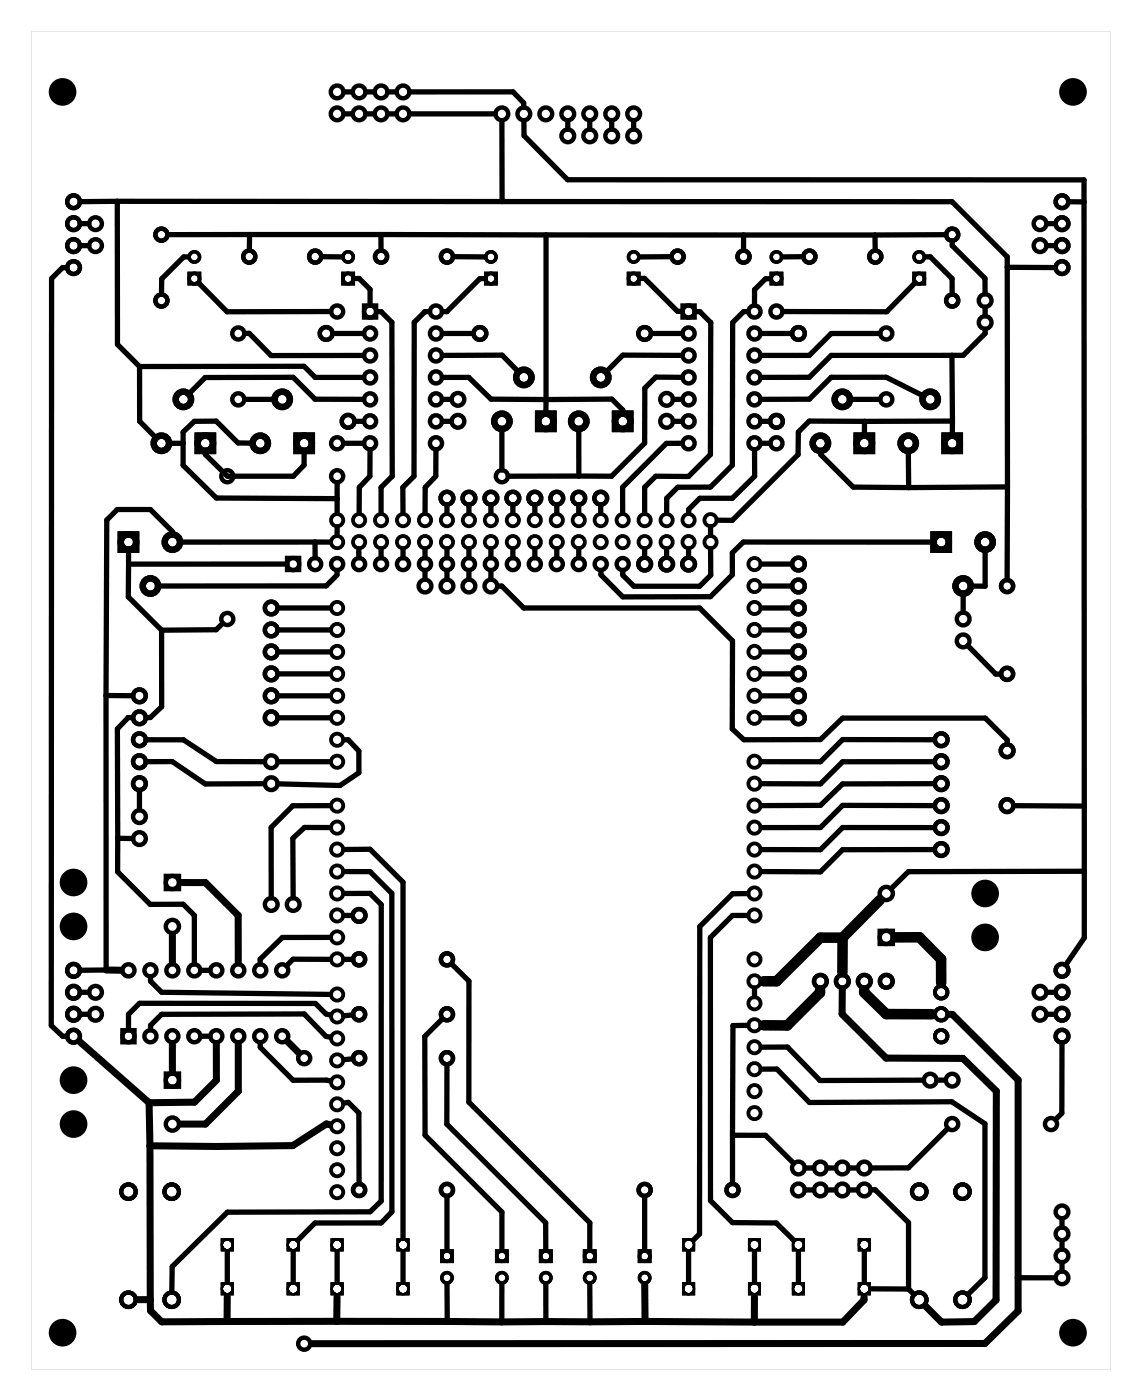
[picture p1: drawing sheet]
<svg xmlns="http://www.w3.org/2000/svg" width="132mm" height="162mm" viewBox="0 0 132 162" stroke-linecap="round" stroke-linejoin="round" font-family="sans-serif">
<g fill="#000">
<path d="M3.6 3.6h124.8v154.8h-124.8zM3.6 3.6v154.8h124.8v-154.8z"/>
<path d="M25.5 148.3v1.5h1.5v-1.5zM25.8 149.1a.5 .5 0 0 1 1 0 .5 .5 0 0 1-1 0z"/>
<path d="M25.5 143.2v1.5h1.5v-1.5zM25.8 144a.5 .5 0 0 1 1 0 .5 .5 0 0 1-1 0z"/>
<path d="M25.5 148.3v1.5h1.5v-1.5zM25.8 149.1a.5 .5 0 0 1 1 0 .5 .5 0 0 1-1 0z"/>
<path d="M25.5 143.2v1.5h1.5v-1.5zM25.8 144a.5 .5 0 0 1 1 0 .5 .5 0 0 1-1 0z"/>
<path d="M25.5 148.3v1.5h1.5v-1.5zM25.8 149.1a.5 .5 0 0 1 1 0 .5 .5 0 0 1-1 0z"/>
<path d="M25.5 143.2v1.5h1.5v-1.5zM25.8 144a.5 .5 0 0 1 1 0 .5 .5 0 0 1-1 0z"/>
<path d="M33.2 148.3v1.5h1.5v-1.5zM33.4 149.1a.5 .5 0 0 1 1 0 .5 .5 0 0 1-1 0z"/>
<path d="M33.2 143.2v1.5h1.5v-1.5zM33.4 144a.5 .5 0 0 1 1 0 .5 .5 0 0 1-1 0z"/>
<path d="M33.2 148.3v1.5h1.5v-1.5zM33.4 149.1a.5 .5 0 0 1 1 0 .5 .5 0 0 1-1 0z"/>
<path d="M33.2 143.2v1.5h1.5v-1.5zM33.4 144a.5 .5 0 0 1 1 0 .5 .5 0 0 1-1 0z"/>
<path d="M33.2 148.3v1.5h1.5v-1.5zM33.4 149.1a.5 .5 0 0 1 1 0 .5 .5 0 0 1-1 0z"/>
<path d="M33.2 143.2v1.5h1.5v-1.5zM33.4 144a.5 .5 0 0 1 1 0 .5 .5 0 0 1-1 0z"/>
<path d="M38.2 148.3v1.5h1.5v-1.5zM38.5 149.1a.5 .5 0 0 1 1 0 .5 .5 0 0 1-1 0z"/>
<path d="M38.2 143.2v1.5h1.5v-1.5zM38.5 144a.5 .5 0 0 1 1 0 .5 .5 0 0 1-1 0z"/>
<path d="M38.2 148.3v1.5h1.5v-1.5zM38.5 149.1a.5 .5 0 0 1 1 0 .5 .5 0 0 1-1 0z"/>
<path d="M38.2 143.2v1.5h1.5v-1.5zM38.5 144a.5 .5 0 0 1 1 0 .5 .5 0 0 1-1 0z"/>
<path d="M38.2 148.3v1.5h1.5v-1.5zM38.5 149.1a.5 .5 0 0 1 1 0 .5 .5 0 0 1-1 0z"/>
<path d="M38.2 143.2v1.5h1.5v-1.5zM38.5 144a.5 .5 0 0 1 1 0 .5 .5 0 0 1-1 0z"/>
<path d="M45.9 148.3v1.5h1.5v-1.5zM46.1 149.1a.5 .5 0 0 1 1 0 .5 .5 0 0 1-1 0z"/>
<path d="M45.9 143.2v1.5h1.5v-1.5zM46.1 144a.5 .5 0 0 1 1 0 .5 .5 0 0 1-1 0z"/>
<path d="M45.9 148.3v1.5h1.5v-1.5zM46.1 149.1a.5 .5 0 0 1 1 0 .5 .5 0 0 1-1 0z"/>
<path d="M45.9 143.2v1.5h1.5v-1.5zM46.1 144a.5 .5 0 0 1 1 0 .5 .5 0 0 1-1 0z"/>
<path d="M45.9 148.3v1.5h1.5v-1.5zM46.1 149.1a.5 .5 0 0 1 1 0 .5 .5 0 0 1-1 0z"/>
<path d="M45.9 143.2v1.5h1.5v-1.5zM46.1 144a.5 .5 0 0 1 1 0 .5 .5 0 0 1-1 0z"/>
<path d="M78.9 143.2v1.5h1.5v-1.5zM79.1 144a.5 .5 0 0 1 1 0 .5 .5 0 0 1-1 0z"/>
<path d="M78.9 148.3v1.5h1.5v-1.5zM79.1 149.1a.5 .5 0 0 1 1 0 .5 .5 0 0 1-1 0z"/>
<path d="M78.9 143.2v1.5h1.5v-1.5zM79.1 144a.5 .5 0 0 1 1 0 .5 .5 0 0 1-1 0z"/>
<path d="M78.9 148.3v1.5h1.5v-1.5zM79.1 149.1a.5 .5 0 0 1 1 0 .5 .5 0 0 1-1 0z"/>
<path d="M78.9 143.2v1.5h1.5v-1.5zM79.1 144a.5 .5 0 0 1 1 0 .5 .5 0 0 1-1 0z"/>
<path d="M78.9 148.3v1.5h1.5v-1.5zM79.1 149.1a.5 .5 0 0 1 1 0 .5 .5 0 0 1-1 0z"/>
<path d="M86.5 143.2v1.5h1.5v-1.5zM86.7 144a.5 .5 0 0 1 1 0 .5 .5 0 0 1-1 0z"/>
<path d="M86.5 148.3v1.5h1.5v-1.5zM86.7 149.1a.5 .5 0 0 1 1 0 .5 .5 0 0 1-1 0z"/>
<path d="M86.5 143.2v1.5h1.5v-1.5zM86.7 144a.5 .5 0 0 1 1 0 .5 .5 0 0 1-1 0z"/>
<path d="M86.5 148.3v1.5h1.5v-1.5zM86.7 149.1a.5 .5 0 0 1 1 0 .5 .5 0 0 1-1 0z"/>
<path d="M86.5 143.2v1.5h1.5v-1.5zM86.7 144a.5 .5 0 0 1 1 0 .5 .5 0 0 1-1 0z"/>
<path d="M86.5 148.3v1.5h1.5v-1.5zM86.7 149.1a.5 .5 0 0 1 1 0 .5 .5 0 0 1-1 0z"/>
<path d="M91.6 148.3v1.5h1.5v-1.5zM91.8 149.1a.5 .5 0 0 1 1 0 .5 .5 0 0 1-1 0z"/>
<path d="M91.6 143.2v1.5h1.5v-1.5zM91.8 144a.5 .5 0 0 1 1 0 .5 .5 0 0 1-1 0z"/>
<path d="M91.6 148.3v1.5h1.5v-1.5zM91.8 149.1a.5 .5 0 0 1 1 0 .5 .5 0 0 1-1 0z"/>
<path d="M91.6 143.2v1.5h1.5v-1.5zM91.8 144a.5 .5 0 0 1 1 0 .5 .5 0 0 1-1 0z"/>
<path d="M91.6 148.3v1.5h1.5v-1.5zM91.8 149.1a.5 .5 0 0 1 1 0 .5 .5 0 0 1-1 0z"/>
<path d="M91.6 143.2v1.5h1.5v-1.5zM91.8 144a.5 .5 0 0 1 1 0 .5 .5 0 0 1-1 0z"/>
<path d="M99.2 148.3v1.5h1.5v-1.5zM99.4 149.1a.5 .5 0 0 1 1 0 .5 .5 0 0 1-1 0z"/>
<path d="M99.2 143.2v1.5h1.5v-1.5zM99.4 144a.5 .5 0 0 1 1 0 .5 .5 0 0 1-1 0z"/>
<path d="M99.2 148.3v1.5h1.5v-1.5zM99.4 149.1a.5 .5 0 0 1 1 0 .5 .5 0 0 1-1 0z"/>
<path d="M99.2 143.2v1.5h1.5v-1.5zM99.4 144a.5 .5 0 0 1 1 0 .5 .5 0 0 1-1 0z"/>
<path d="M99.2 148.3v1.5h1.5v-1.5zM99.4 149.1a.5 .5 0 0 1 1 0 .5 .5 0 0 1-1 0z"/>
<path d="M99.2 143.2v1.5h1.5v-1.5zM99.4 144a.5 .5 0 0 1 1 0 .5 .5 0 0 1-1 0z"/>
</g>
<g fill="none" stroke="#000" stroke-width=".51">
<path d="M42.1 35.3h1.4v1.4h-1.4zM78.9 35.3h1.4v1.4h-1.4zM33.2 64.5h1.4v1.4h-1.4zM14.2 119.2h1.4v1.3h-1.4zM19.2 101.3h1.5v1.5h-1.5zM101.7 107.7h1.5v1.5h-1.5zM19.2 124.2h1.5v1.5h-1.5z"/>
<circle cx="39" cy="10.6" r=".74"/>
<circle cx="39" cy="13.2" r=".74"/>
<circle cx="41.5" cy="10.6" r=".74"/>
<circle cx="41.5" cy="13.2" r=".74"/>
<circle cx="44.1" cy="10.6" r=".74"/>
<circle cx="44.1" cy="13.2" r=".74"/>
<circle cx="46.6" cy="10.6" r=".74"/>
<circle cx="46.6" cy="13.2" r=".74"/>
<circle cx="58" cy="13.2" r=".74"/>
<circle cx="60.6" cy="13.2" r=".74"/>
<circle cx="63.1" cy="13.2" r=".74"/>
<circle cx="65.7" cy="15.7" r=".74"/>
<circle cx="65.7" cy="13.2" r=".74"/>
<circle cx="68.2" cy="15.7" r=".74"/>
<circle cx="68.2" cy="13.2" r=".74"/>
<circle cx="70.7" cy="15.7" r=".74"/>
<circle cx="70.7" cy="13.2" r=".74"/>
<circle cx="73.3" cy="15.7" r=".74"/>
<circle cx="73.3" cy="13.2" r=".74"/>
<circle cx="8.5" cy="31" r=".74"/>
<circle cx="8.5" cy="28.4" r=".74"/>
<circle cx="8.5" cy="23.3" r=".74"/>
<circle cx="8.5" cy="25.9" r=".74"/>
<circle cx="11" cy="28.4" r=".74"/>
<circle cx="11" cy="25.9" r=".74"/>
<circle cx="18.7" cy="34.8" r=".7"/>
<circle cx="18.7" cy="27.1" r=".7"/>
<circle cx="27.6" cy="38.6" r=".7"/>
<circle cx="28.8" cy="29.7" r=".7"/>
<circle cx="36.4" cy="29.7" r=".7"/>
<circle cx="37.7" cy="38.6" r=".74"/>
<circle cx="39" cy="36" r=".7"/>
<circle cx="42.8" cy="38.6" r=".7"/>
<circle cx="42.8" cy="36" r=".7"/>
<circle cx="44.1" cy="29.7" r=".7"/>
<circle cx="50.4" cy="38.6" r=".7"/>
<circle cx="50.4" cy="36" r=".7"/>
<circle cx="51.7" cy="29.7" r=".7"/>
<circle cx="55.5" cy="38.6" r=".74"/>
<circle cx="74.5" cy="38.6" r=".74"/>
<circle cx="78.4" cy="29.7" r=".7"/>
<circle cx="79.6" cy="38.6" r=".7"/>
<circle cx="79.6" cy="36" r=".7"/>
<circle cx="86" cy="29.7" r=".7"/>
<circle cx="87.2" cy="38.6" r=".7"/>
<circle cx="87.2" cy="36" r=".7"/>
<circle cx="89.8" cy="36" r=".7"/>
<circle cx="92.3" cy="38.6" r=".74"/>
<circle cx="93.6" cy="29.7" r=".7"/>
<circle cx="101.2" cy="29.7" r=".7"/>
<circle cx="102.5" cy="38.6" r=".7"/>
<circle cx="110.1" cy="34.8" r=".7"/>
<circle cx="110.1" cy="27.1" r=".7"/>
<circle cx="113.9" cy="37.3" r=".74"/>
<circle cx="113.9" cy="34.8" r=".74"/>
<circle cx="120.3" cy="28.4" r=".74"/>
<circle cx="120.3" cy="25.9" r=".74"/>
<circle cx="122.8" cy="28.4" r=".74"/>
<circle cx="122.8" cy="31" r=".74"/>
<circle cx="122.8" cy="25.9" r=".74"/>
<circle cx="122.8" cy="23.3" r=".74"/>
<circle cx="26.3" cy="55.1" r=".7"/>
<circle cx="27.6" cy="46.2" r=".7"/>
<circle cx="39" cy="51.3" r=".7"/>
<circle cx="39" cy="55.1" r=".7"/>
<circle cx="40.3" cy="48.7" r=".74"/>
<circle cx="42.8" cy="51.3" r=".7"/>
<circle cx="42.8" cy="43.7" r=".7"/>
<circle cx="42.8" cy="41.1" r=".7"/>
<circle cx="42.8" cy="46.2" r=".7"/>
<circle cx="42.8" cy="48.7" r=".7"/>
<circle cx="50.4" cy="51.3" r=".7"/>
<circle cx="50.4" cy="41.1" r=".7"/>
<circle cx="50.4" cy="46.2" r=".7"/>
<circle cx="50.4" cy="43.7" r=".7"/>
<circle cx="50.4" cy="48.7" r=".7"/>
<circle cx="51.7" cy="57.6" r=".74"/>
<circle cx="53" cy="48.7" r=".74"/>
<circle cx="53" cy="46.2" r=".74"/>
<circle cx="54.2" cy="57.6" r=".74"/>
<circle cx="56.8" cy="57.6" r=".74"/>
<circle cx="58" cy="55.1" r=".7"/>
<circle cx="59.3" cy="57.6" r=".74"/>
<circle cx="61.8" cy="57.6" r=".74"/>
<circle cx="64.4" cy="57.6" r=".74"/>
<circle cx="66.9" cy="57.6" r=".74"/>
<circle cx="69.5" cy="57.6" r=".74"/>
<circle cx="77.1" cy="48.7" r=".74"/>
<circle cx="77.1" cy="46.2" r=".74"/>
<circle cx="79.6" cy="51.3" r=".7"/>
<circle cx="79.6" cy="43.7" r=".7"/>
<circle cx="79.6" cy="41.1" r=".7"/>
<circle cx="79.6" cy="46.2" r=".7"/>
<circle cx="79.6" cy="48.7" r=".7"/>
<circle cx="87.2" cy="48.7" r=".7"/>
<circle cx="87.2" cy="43.7" r=".7"/>
<circle cx="87.2" cy="46.2" r=".7"/>
<circle cx="87.2" cy="51.3" r=".7"/>
<circle cx="87.2" cy="41.1" r=".7"/>
<circle cx="89.8" cy="51.3" r=".7"/>
<circle cx="89.8" cy="48.7" r=".74"/>
<circle cx="102.5" cy="46.2" r=".7"/>
<circle cx="26.3" cy="71.6" r=".7"/>
<circle cx="31.4" cy="75.4" r=".74"/>
<circle cx="31.4" cy="77.9" r=".74"/>
<circle cx="31.4" cy="70.3" r=".74"/>
<circle cx="31.4" cy="72.9" r=".74"/>
<circle cx="33.9" cy="65.2" r=".7"/>
<circle cx="36.4" cy="65.2" r=".7"/>
<circle cx="39" cy="65.2" r=".7"/>
<circle cx="41.5" cy="65.2" r=".7"/>
<circle cx="44.1" cy="65.2" r=".7"/>
<circle cx="46.6" cy="65.2" r=".7"/>
<circle cx="49.1" cy="65.2" r=".7"/>
<circle cx="49.1" cy="67.8" r=".74"/>
<circle cx="51.7" cy="65.2" r=".7"/>
<circle cx="51.7" cy="67.8" r=".74"/>
<circle cx="54.2" cy="65.2" r=".7"/>
<circle cx="54.2" cy="67.8" r=".74"/>
<circle cx="56.8" cy="65.2" r=".7"/>
<circle cx="56.8" cy="67.8" r=".74"/>
<circle cx="59.3" cy="65.2" r=".7"/>
<circle cx="61.8" cy="65.2" r=".7"/>
<circle cx="64.4" cy="65.2" r=".7"/>
<circle cx="66.9" cy="65.2" r=".7"/>
<circle cx="69.5" cy="65.2" r=".7"/>
<circle cx="72" cy="65.2" r=".7"/>
<circle cx="74.5" cy="65.2" r=".74"/>
<circle cx="77.1" cy="65.2" r=".74"/>
<circle cx="79.6" cy="65.2" r=".74"/>
<circle cx="92.3" cy="75.4" r=".74"/>
<circle cx="92.3" cy="77.9" r=".74"/>
<circle cx="92.3" cy="70.3" r=".74"/>
<circle cx="92.3" cy="72.9" r=".74"/>
<circle cx="92.3" cy="65.2" r=".74"/>
<circle cx="92.3" cy="67.8" r=".74"/>
<circle cx="111.4" cy="74.1" r=".74"/>
<circle cx="111.4" cy="71.6" r=".74"/>
<circle cx="116.5" cy="77.9" r=".7"/>
<circle cx="116.5" cy="67.8" r=".7"/>
<circle cx="16.1" cy="97" r=".74"/>
<circle cx="16.1" cy="94.5" r=".74"/>
<circle cx="16.1" cy="90.6" r=".74"/>
<circle cx="16.1" cy="85.6" r=".74"/>
<circle cx="16.1" cy="88.1" r=".74"/>
<circle cx="16.1" cy="80.5" r=".74"/>
<circle cx="16.1" cy="83" r=".74"/>
<circle cx="31.4" cy="90.6" r=".74"/>
<circle cx="31.4" cy="88.1" r=".74"/>
<circle cx="31.4" cy="80.5" r=".74"/>
<circle cx="31.4" cy="83" r=".74"/>
<circle cx="92.3" cy="80.5" r=".74"/>
<circle cx="92.3" cy="83" r=".74"/>
<circle cx="108.8" cy="95.7" r=".74"/>
<circle cx="108.8" cy="98.3" r=".74"/>
<circle cx="108.8" cy="90.6" r=".74"/>
<circle cx="108.8" cy="93.2" r=".74"/>
<circle cx="108.8" cy="85.6" r=".74"/>
<circle cx="108.8" cy="88.1" r=".74"/>
<circle cx="116.5" cy="93.2" r=".74"/>
<circle cx="116.5" cy="86.8" r=".74"/>
<circle cx="8.5" cy="119.9" r=".74"/>
<circle cx="8.5" cy="117.3" r=".74"/>
<circle cx="8.5" cy="112.2" r=".74"/>
<circle cx="8.5" cy="114.8" r=".74"/>
<circle cx="11" cy="117.3" r=".74"/>
<circle cx="11" cy="114.8" r=".74"/>
<circle cx="14.9" cy="112.2" r=".7"/>
<circle cx="14.9" cy="119.9" r=".7"/>
<circle cx="17.4" cy="112.2" r=".7"/>
<circle cx="17.4" cy="119.9" r=".7"/>
<circle cx="19.9" cy="107.2" r=".76"/>
<circle cx="19.9" cy="102.1" r=".76"/>
<circle cx="19.9" cy="112.2" r=".7"/>
<circle cx="19.9" cy="119.9" r=".7"/>
<circle cx="22.5" cy="112.2" r=".7"/>
<circle cx="22.5" cy="119.9" r=".7"/>
<circle cx="25" cy="112.2" r=".7"/>
<circle cx="25" cy="119.9" r=".7"/>
<circle cx="27.6" cy="112.2" r=".7"/>
<circle cx="27.6" cy="119.9" r=".7"/>
<circle cx="30.1" cy="112.2" r=".7"/>
<circle cx="30.1" cy="119.9" r=".7"/>
<circle cx="31.4" cy="104.6" r=".74"/>
<circle cx="32.6" cy="112.2" r=".7"/>
<circle cx="32.6" cy="119.9" r=".7"/>
<circle cx="33.9" cy="104.6" r=".74"/>
<circle cx="41.5" cy="111" r=".7"/>
<circle cx="41.5" cy="117.3" r=".7"/>
<circle cx="41.5" cy="105.9" r=".74"/>
<circle cx="51.7" cy="111" r=".7"/>
<circle cx="51.7" cy="117.3" r=".7"/>
<circle cx="94.9" cy="113.5" r=".74"/>
<circle cx="97.4" cy="113.5" r=".74"/>
<circle cx="99.9" cy="113.5" r=".74"/>
<circle cx="102.5" cy="113.5" r=".74"/>
<circle cx="102.5" cy="108.4" r=".76"/>
<circle cx="102.5" cy="103.3" r=".76"/>
<circle cx="120.3" cy="117.3" r=".74"/>
<circle cx="120.3" cy="114.8" r=".74"/>
<circle cx="122.8" cy="117.3" r=".74"/>
<circle cx="122.8" cy="119.9" r=".74"/>
<circle cx="122.8" cy="112.2" r=".74"/>
<circle cx="122.8" cy="114.8" r=".74"/>
<circle cx="19.9" cy="130" r=".76"/>
<circle cx="19.9" cy="124.9" r=".76"/>
<circle cx="35.2" cy="122.4" r=".7"/>
<circle cx="41.5" cy="137.6" r=".7"/>
<circle cx="41.5" cy="122.4" r=".7"/>
<circle cx="51.7" cy="122.4" r=".7"/>
<circle cx="51.7" cy="137.6" r=".7"/>
<circle cx="74.5" cy="137.6" r=".7"/>
<circle cx="84.7" cy="137.6" r=".7"/>
<circle cx="92.3" cy="135.1" r=".74"/>
<circle cx="92.3" cy="137.6" r=".74"/>
<circle cx="94.9" cy="137.6" r=".74"/>
<circle cx="94.9" cy="135.1" r=".74"/>
<circle cx="97.4" cy="137.6" r=".74"/>
<circle cx="97.4" cy="135.1" r=".74"/>
<circle cx="99.9" cy="135.1" r=".74"/>
<circle cx="99.9" cy="137.6" r=".74"/>
<circle cx="107.6" cy="124.9" r=".74"/>
<circle cx="110.1" cy="130" r=".7"/>
<circle cx="110.1" cy="124.9" r=".74"/>
<circle cx="121.5" cy="130" r=".7"/>
<circle cx="35.2" cy="155.4" r=".7"/>
<circle cx="122.8" cy="142.7" r=".74"/>
<circle cx="122.8" cy="140.2" r=".74"/>
<circle cx="122.8" cy="147.8" r=".74"/>
<circle cx="122.8" cy="145.3" r=".74"/>
</g>
<g fill="#000">
<circle cx="7.2" cy="10.6" r="1.6"/>
<circle cx="124.1" cy="10.6" r="1.6"/>
<circle cx="8.5" cy="102.1" r="1.6"/>
<circle cx="8.5" cy="107.2" r="1.6"/>
<circle cx="113.9" cy="108.4" r="1.6"/>
<circle cx="113.9" cy="103.3" r="1.6"/>
<circle cx="8.5" cy="124.9" r="1.6"/>
<circle cx="8.5" cy="130" r="1.6"/>
<circle cx="7.2" cy="154.1" r="1.6"/>
<circle cx="124.1" cy="154.1" r="1.6"/>
</g>
<g fill="none" stroke="#000" stroke-width=".74" stroke-linecap="butt">
<path d="M22.9 50.4h1.7v1.8h-1.7zM34.3 50.4h1.8v1.8h-1.8zM62.2 47.8h1.8v1.8h-1.8zM71.1 47.8h1.8v1.8h-1.8zM99.1 50.4h1.7v1.8h-1.7zM109.2 50.4h1.8v1.8h-1.8zM14 61.8h1.7v1.8h-1.7zM107.9 61.8h1.8v1.8h-1.8z"/>
<circle cx="18.7" cy="51.3" r=".89"/>
<circle cx="21.2" cy="46.2" r=".89"/>
<circle cx="23.7" cy="51.3" r=".89"/>
<circle cx="30.1" cy="51.3" r=".89"/>
<circle cx="32.6" cy="46.2" r=".89"/>
<circle cx="35.2" cy="51.3" r=".89"/>
<circle cx="58" cy="48.7" r=".89"/>
<circle cx="60.6" cy="43.7" r=".89"/>
<circle cx="63.1" cy="48.7" r=".89"/>
<circle cx="66.9" cy="48.7" r=".89"/>
<circle cx="69.5" cy="43.7" r=".89"/>
<circle cx="72" cy="48.7" r=".89"/>
<circle cx="94.9" cy="51.3" r=".89"/>
<circle cx="97.4" cy="46.2" r=".89"/>
<circle cx="99.9" cy="51.3" r=".89"/>
<circle cx="105" cy="51.3" r=".89"/>
<circle cx="107.6" cy="46.2" r=".89"/>
<circle cx="110.1" cy="51.3" r=".89"/>
<circle cx="14.9" cy="62.7" r=".89"/>
<circle cx="17.4" cy="67.8" r=".89"/>
<circle cx="19.9" cy="62.7" r=".89"/>
<circle cx="108.8" cy="62.7" r=".89"/>
<circle cx="111.4" cy="67.8" r=".89"/>
<circle cx="113.9" cy="62.7" r=".89"/>
</g>
<g fill="none" stroke="#000" stroke-width=".4">
<path d="M21.9 31.6h1.2v1.2h-1.2zM39.7 31.6h1.2v1.2h-1.2zM56.2 31.6h1.2v1.2h-1.2zM72.7 31.6h1.2v1.2h-1.2zM89.2 31.6h1.2v1.2h-1.2zM105.7 31.6h1.2v1.2h-1.2zM51.1 144.7h1.2v1.2h-1.2zM57.4 144.7h1.2v1.2h-1.2zM62.5 144.7h1.2v1.2h-1.2zM67.6 144.7h1.2v1.2h-1.2zM73.9 144.7h1.2v1.2h-1.2z"/>
<circle cx="22.5" cy="29.7" r=".6"/>
<circle cx="22.5" cy="32.2" r=".6"/>
<circle cx="40.3" cy="29.7" r=".6"/>
<circle cx="40.3" cy="32.2" r=".6"/>
<circle cx="56.8" cy="29.7" r=".6"/>
<circle cx="56.8" cy="32.2" r=".6"/>
<circle cx="73.3" cy="29.7" r=".6"/>
<circle cx="73.3" cy="32.2" r=".6"/>
<circle cx="89.8" cy="29.7" r=".6"/>
<circle cx="89.8" cy="32.2" r=".6"/>
<circle cx="106.3" cy="29.7" r=".6"/>
<circle cx="106.3" cy="32.2" r=".6"/>
<circle cx="51.7" cy="145.3" r=".6"/>
<circle cx="51.7" cy="147.8" r=".6"/>
<circle cx="58" cy="145.3" r=".6"/>
<circle cx="58" cy="147.8" r=".6"/>
<circle cx="63.1" cy="145.3" r=".6"/>
<circle cx="63.1" cy="147.8" r=".6"/>
<circle cx="68.2" cy="145.3" r=".6"/>
<circle cx="68.2" cy="147.8" r=".6"/>
<circle cx="74.5" cy="145.3" r=".6"/>
<circle cx="74.5" cy="147.8" r=".6"/>
</g>
<g fill="none" stroke="#000" stroke-width=".44">
<circle cx="39" cy="62.7" r=".71"/>
<circle cx="39" cy="60.2" r=".71"/>
<circle cx="39" cy="77.9" r=".71"/>
<circle cx="39" cy="72.9" r=".71"/>
<circle cx="39" cy="70.3" r=".71"/>
<circle cx="39" cy="75.4" r=".71"/>
<circle cx="41.5" cy="60.2" r=".71"/>
<circle cx="41.5" cy="62.7" r=".71"/>
<circle cx="44.1" cy="62.7" r=".71"/>
<circle cx="44.1" cy="60.2" r=".71"/>
<circle cx="46.6" cy="62.7" r=".71"/>
<circle cx="46.6" cy="60.2" r=".71"/>
<circle cx="49.1" cy="60.2" r=".71"/>
<circle cx="49.1" cy="62.7" r=".71"/>
<circle cx="51.7" cy="62.7" r=".71"/>
<circle cx="51.7" cy="60.2" r=".71"/>
<circle cx="54.2" cy="62.7" r=".71"/>
<circle cx="54.2" cy="60.2" r=".71"/>
<circle cx="56.8" cy="62.7" r=".71"/>
<circle cx="56.8" cy="60.2" r=".71"/>
<circle cx="59.3" cy="60.2" r=".71"/>
<circle cx="59.3" cy="62.7" r=".71"/>
<circle cx="61.8" cy="62.7" r=".71"/>
<circle cx="61.8" cy="60.2" r=".71"/>
<circle cx="64.4" cy="62.7" r=".71"/>
<circle cx="64.4" cy="60.2" r=".71"/>
<circle cx="66.9" cy="60.2" r=".71"/>
<circle cx="66.9" cy="62.7" r=".71"/>
<circle cx="69.5" cy="60.2" r=".71"/>
<circle cx="69.5" cy="62.7" r=".71"/>
<circle cx="72" cy="62.7" r=".71"/>
<circle cx="72" cy="60.2" r=".71"/>
<circle cx="74.5" cy="62.7" r=".71"/>
<circle cx="74.5" cy="60.2" r=".71"/>
<circle cx="77.1" cy="60.2" r=".71"/>
<circle cx="77.1" cy="62.7" r=".71"/>
<circle cx="79.6" cy="62.7" r=".71"/>
<circle cx="79.6" cy="60.2" r=".71"/>
<circle cx="82.2" cy="62.7" r=".71"/>
<circle cx="82.2" cy="60.2" r=".71"/>
<circle cx="87.2" cy="67.8" r=".71"/>
<circle cx="87.2" cy="65.2" r=".71"/>
<circle cx="87.2" cy="72.9" r=".71"/>
<circle cx="87.2" cy="75.4" r=".71"/>
<circle cx="87.2" cy="77.9" r=".71"/>
<circle cx="87.2" cy="70.3" r=".71"/>
<circle cx="39" cy="98.3" r=".71"/>
<circle cx="39" cy="85.6" r=".71"/>
<circle cx="39" cy="83" r=".71"/>
<circle cx="39" cy="80.5" r=".71"/>
<circle cx="39" cy="88.1" r=".71"/>
<circle cx="39" cy="95.7" r=".71"/>
<circle cx="39" cy="93.2" r=".71"/>
<circle cx="87.2" cy="98.3" r=".71"/>
<circle cx="87.2" cy="93.2" r=".71"/>
<circle cx="87.2" cy="88.1" r=".71"/>
<circle cx="87.2" cy="80.5" r=".71"/>
<circle cx="87.2" cy="90.6" r=".71"/>
<circle cx="87.2" cy="83" r=".71"/>
<circle cx="87.2" cy="95.7" r=".71"/>
<circle cx="39" cy="115" r=".71"/>
<circle cx="39" cy="117.6" r=".71"/>
<circle cx="39" cy="100.8" r=".71"/>
<circle cx="39" cy="108.4" r=".71"/>
<circle cx="39" cy="111" r=".71"/>
<circle cx="39" cy="103.3" r=".71"/>
<circle cx="39" cy="105.9" r=".71"/>
<circle cx="87.2" cy="118.6" r=".71"/>
<circle cx="87.2" cy="116" r=".71"/>
<circle cx="87.2" cy="100.8" r=".71"/>
<circle cx="87.2" cy="111" r=".71"/>
<circle cx="87.2" cy="105.9" r=".71"/>
<circle cx="87.2" cy="113.5" r=".71"/>
<circle cx="87.2" cy="103.3" r=".71"/>
<circle cx="39" cy="137.9" r=".71"/>
<circle cx="39" cy="135.3" r=".71"/>
<circle cx="39" cy="130.3" r=".71"/>
<circle cx="39" cy="125.2" r=".71"/>
<circle cx="39" cy="132.8" r=".71"/>
<circle cx="39" cy="127.7" r=".71"/>
<circle cx="39" cy="120.1" r=".71"/>
<circle cx="39" cy="122.6" r=".71"/>
<circle cx="87.2" cy="126.2" r=".71"/>
<circle cx="87.2" cy="123.7" r=".71"/>
<circle cx="87.2" cy="121.1" r=".71"/>
<circle cx="87.2" cy="128.7" r=".71"/>
</g>
<g fill="none" stroke="#000" stroke-width=".43">
<circle cx="108.8" cy="117.3" r=".72"/>
<circle cx="108.8" cy="119.9" r=".72"/>
<circle cx="108.8" cy="114.8" r=".72"/>
</g>
<g fill="none" stroke="#000" stroke-width=".25">
<circle cx="26.3" cy="144" r=".63"/>
<circle cx="26.3" cy="149.1" r=".63"/>
<circle cx="33.9" cy="144" r=".63"/>
<circle cx="33.9" cy="149.1" r=".63"/>
<circle cx="39" cy="144" r=".63"/>
<circle cx="39" cy="149.1" r=".63"/>
<circle cx="46.6" cy="144" r=".63"/>
<circle cx="46.6" cy="149.1" r=".63"/>
<circle cx="79.6" cy="144" r=".63"/>
<circle cx="79.6" cy="149.1" r=".63"/>
<circle cx="87.2" cy="144" r=".63"/>
<circle cx="87.2" cy="149.1" r=".63"/>
<circle cx="92.3" cy="144" r=".63"/>
<circle cx="92.3" cy="149.1" r=".63"/>
<circle cx="99.9" cy="144" r=".63"/>
<circle cx="99.9" cy="149.1" r=".63"/>
</g>
<g fill="none" stroke="#000" stroke-width=".48">
<circle cx="14.9" cy="137.8" r=".84"/>
<circle cx="19.9" cy="137.8" r=".84"/>
<circle cx="106.3" cy="137.8" r=".84"/>
<circle cx="111.3" cy="137.8" r=".84"/>
<circle cx="14.9" cy="150.3" r=".84"/>
<circle cx="19.9" cy="150.3" r=".84"/>
<circle cx="106.3" cy="150.3" r=".84"/>
<circle cx="111.3" cy="150.3" r=".84"/>
</g>
<g fill="none" stroke="#000" stroke-width=".61">
<path d="M39.7 13.2h1.1M39.7 10.6h1.1M42.3 13.2h1M42.3 10.6h1M44.8 13.2h1M44.8 10.6h1M47.4 13.2h9.9M47.4 10.6h11.9l1.3 1.3v.5M58 13.9l.1 9.4M60.6 13.9v1.8l5 5.1h59.8v2.5M65.7 13.9v1M68.2 13.9v1"/>
<path d="M70.7 13.9v1M73.3 13.9v1M7.7 31h-.5l-1.2 1.2-.1 86.4 1.3 1.3h.5M9.3 25.9h1M9.3 28.4h1M13.6 23.3h96.5l6.4 6.4v1.2M13.6 23.3v16.5l2.5 2.6M13.6 23.3h-4.3M21.8 29.7h-.6l-2.5 2.6v1.7M23 32.7l3.3 3.4 12-.1M28.3 38.6h.5l2.5 2.5h10.8M28.9 27.1l-.1 1.9"/>
<path d="M37.2 29.7h2.4M38.5 38.6h3.6M40.9 32.2h.6l1.3 1.3v1.8M43.5 36h.6l1.2 1.3 .1 17.8-1.3 1.3v3M44 27.1l.1 1.9M44 27.1h-24.6M44 27.1l19.1 .1M49.7 36h-.6l-1.2 1.3v17.8l-1.3 1.3v3M51.1 38.6h3.6M52.4 29.7h3.7M56.1 32.2h-.6l-3.8 3.8h-.6M63.1 27.2v19"/>
<path d="M63.1 27.2h38.1M74 32.2h.5l3.8 3.8h.6M75.3 38.6h3.6M77.6 29.7h-3.6M80.4 36h.5l1.3 1.3-.1 15.3-2.5 2.5h-3.8l-1.3 1.3v3M86 27.2v1.8M86.5 36h-.5l-1.3 1.3v16.5l-2.6 2.5-3.7 .1-1.3 1.2v1.8M88 38.6h3.6M89.1 32.2h-.6l-1.2 1.3-.1 1.8M92.9 29.7h-2.4M101.2 27.2v1.8M101.8 38.6h-5.7l-2.5 2.5h-5.6"/>
<path d="M105.8 32.7l-3.3 3.4-12-.1M107 29.7h.6l2.5 2.5v1.8M109.4 27.1l-8.2 .1M110.1 27.9v.5l3.8 3.8v1.8M113.9 35.5v1M113.9 38.1v.5l-2.5 2.5h-15.3l-2.5 2.5h-5.6M116.5 30.9h5.5M116.5 30.9v25.4M121 25.9h1M121 28.4h1M123.6 23.3h1.8M125.4 23.3v85.2l-2.2 3.1"/>
<path d="M16.1 42.4v6.3l2 2M16.1 42.4h19.1l1.2 1.3h5.7M19.5 51.3h1.7M21.8 45.6l1.9-1.9 10.2-.1 2.5 2.6h5.7M23.7 52.1v.5l2.6 2.5h7.6l1.3-1.3v-1.7M28.3 46.2h3.5M29.3 51.3l-1.8-.1-2.5-2.5h-2.5l-1.3 1.3v3.8l3.8 3.8 14 .1M39 55.8v1.9M39 57.7v1.7M39.7 51.3h2.4M41 48.7h1.1M42.8 52v3.1l-1.3 1.3v3"/>
<path d="M50.4 52v3.1l-1.2 1.3-.1 3M51.1 48.7h1.1M51.1 46.2h1.1M51.1 43.7h3.1l2.6 2.5h6.3M51.1 41.1h7l1.9 2M51.7 58.4v1M54.2 58.4v1M56.8 58.4v1M58 49.5v4.9M59.3 58.4v1M61.8 58.4v1M63.1 46.2v1.7"/>
<path d="M63.1 46.2h7.6l1.3 1.2v.5M64.4 58.4v1M66.9 58.4v1M66.9 49.5v5.6M66.9 55.1h-8.1M69.5 58.4v1M77.8 48.7h1.1M77.8 46.2h1.1M78.9 43.6h-3.1l-1.2 1.3-.1 6.4-3.8 3.8h-3.8M78.9 51.3h-1.8l-5.1 5.1v3M78.9 41.1h-6.9l-2 2M87.2 52l.1 3.1-2.6 2.5h-3.8l-1.3 1.3v.5"/>
<path d="M88 48.7h1M88 51.3h1.1M94.9 52.1v.5l3.8 3.7 6.4 .1M98.2 46.2h3.6M100 48.7h-6.4l-1.3 1.3v2.6l-7.6 7.6h-1.8M100 48.7v1.8M105 52.1l.1 4.3M106.8 45.8l-4.3-2.2h-6.4l-2.5 2.6h-5.6M110.1 41.1v7.6M110.1 48.7h-10.1M110.1 48.7v1.8M116.5 56.3l-11.4 .1"/>
<path d="M116.5 56.3v10.8M14.9 63.5v1.8M14.9 65.3l-.1 3.7 3.9 3.9M18.7 72.9v8.8l-1.3 1.3h-.5M19.9 61.9v-.4l-2.5-2.6h-3.8l-1.3 1.2v20.3M25.8 72.1l-.8 .7-6.3 .1M32.1 70.3h6.1M32.1 72.9h6.1M32.1 75.4h6.1M32.1 77.9h6.1M33.2 65.2l-18.3 .1M36.4 62.7v1.8"/>
<path d="M36.4 62.7h1.8M36.4 62.7h-15.7M39 66v.5l-1.3 1.3h-19.5M39 60.9v1M41.5 63.5v1M44.1 63.5v1M46.6 63.5v1M49.1 63.5v1M49.1 66v1M51.7 63.5v1M51.7 66v1M54.2 63.5v1"/>
<path d="M54.2 66v1M56.8 63.5v1M56.8 66v1M57.5 67.8h.5l2.6 2.5h20.3l3.8 3.8v10.2l1.3 1.3 8.9-.1 2.5-2.4h16.5l2.6 2.5v.5M59.3 63.5v1M61.8 63.5v1M64.4 63.5v1M66.9 63.5v1M74.5 63.5v1M77.1 63.5v1M79.6 63.5v1M82.2 60.9v1"/>
<path d="M82.2 63.5v3l-1.3 1.3h-7.6l-1.3-1.3v-.5M88 70.3h3.6M88 67.8h3.6M88 75.4h3.6M91.6 65.2h-3.6M91.6 72.9h-3.6M91.6 77.9h-3.6M108 62.7h-22l-1.3 1.2v2.6l-2.6 2.5h-10.1l-2.5-2.5v-.5M111.4 68.6v2.2M111.9 74.7l3.3 3.3h.5M113.9 63.5v4.3h-1.7M12.3 80.4v31.8h-3"/>
<path d="M12.3 80.4l3.1 .1M13.6 97v3.8l3.8 3.8h3.8l1.3 1.3v5.6M13.6 97h1.8M15.4 83h-.6l-1.2 1.3v12.7M16.1 91.4v2.3M16.9 88.1h3l3.8 2.6 6.9-.1M16.9 85.6h4.3l3.8 2.5h5.6M32.1 88.1h6.1M32.1 80.5h6.1M32.1 83h6.1M38.2 93.2h-4.3l-2.5 2.5v8.1M38.2 95.7h-3l-1.3 1.3v6.8"/>
<path d="M39.8 85.6h.5l1.2 1.3v2.5l-2.2 1.5-7.2-.2M39.8 98.3l3-.1 3.8 3.8v41.2M88 80.5h3.6M88 83h3.6M108.1 85.6l-10.7-.1-2.5 2.6h-6.9M108.1 88.1h-10.7l-2.5 2.6-6.9-.1M108.1 98.3h-10.7l-2.5 2.5h-6.9M108.1 95.7h-10.7l-2.5 2.6h-6.9M108.1 93.2h-10.7l-2.5 2.5h-6.9M108.1 90.6l-10.7 .1-2.5 2.5h-6.9M117.2 93.2h8.2M9.3 114.8h1"/>
<path d="M9.3 117.3h1M17.4 119.1v-.5l1.3-1.3h16.5l2.5 2.6 .5 .1M17.4 113v.5l1.3 1.3 19.5 .2M23.2 119.9h1.1M23.2 112.2h1.1M38.2 108.4h-5.5l-2.6 2.5v.6M38.2 111l-4.3-.1-.8 .8M38.2 117.4l-.5-.1-1.2-1.2-20.4-.1-1.2 1.3v1.8M39.8 105.9h1M39.8 103.3h3l1.3 1.3v34.3l-1.3 1.3h-16.5l-6.4 6.3v2.9M39.8 100.8h3l2.5 2.5v36.9l-1.2 1.2-7.7 .1-1.9 1.9M40.8 111h-1"/>
<path d="M40.8 117.4l-1.1 .1M51.2 117.8l-2.1 2.1 .1 11.4 8.8 8.9v4.4M52.2 111.5l2 2v14l14 13.9v3.2M86.5 105.9h-1.8l-2.6 2.5 .1 30.5 2.5 2.5h5.1l2 2M86.5 118.6h-1.7l-.1 12.7M86.5 103.4h-1.8l-3.8 3.8v35.5l-.7 .7M87.2 114.3v1M121 114.8h1M121 117.3h1M125.4 100.8h-20.4l-2 2M30.1 120.6v.5l3.8 3.8h3.8l.5 .1M39.7 127.6l.6-.1 1.2 1.2v8.2"/>
<path d="M40.8 122.5l-1.1 .1M51.7 123.1v6.9l11.4 11.4v3.2M51.7 138.4v6.2M74.5 138.4v6.2M84.7 131.3h3.8l3.3 3.3M84.7 131.3v5.6M88 121.1h3.1l3.7 3.9 12-.1M88 123.7l1.8-.1 3.8 3.9 16.5-.1 3.8 2.6v17.8l-2 1.9M93.1 135.1h1M93.1 137.6h1M95.6 135.1h1M95.6 137.6h1"/>
<path d="M98.2 135.1h1M98.2 137.6h1M100.7 137.6h.5l3.9 3.8v7.7M108.3 124.9h1M109.6 130.5l-4.6 4.6h-4.3M122.8 120.6v8.2l-.8 .7M26.3 144.8v3.5M33.9 144.8v3.5M39 144.8v3.5M46.6 144.8v3.5M51.7 148.5v4.3M58 148.5v4.4"/>
<path d="M63.1 148.5v4.4M68.2 148.5v4.4M79.6 144.8v3.5M87.2 144.8v3.5M92.3 144.8v3.5M99.9 144.8v3.5M100.7 149.1h4.4M105.1 149.1l.6 .6M117.7 147.8h4.3M122.8 140.9v1M122.8 143.5v1M122.8 146v1"/>
</g>
<g fill="none" stroke="#000" stroke-width=".81">
<path d="M12.3 112.2h1.7M19.9 108.1v3.3M20.9 102.1h2.9l3.7 3.8 .1 5.5M97.4 114.4v2.9l5.1 5.1h8.8l3.9 3.8v24.2l-2.5 2.5h-3.8l-1.9-1.8M109.8 117.3h.3l7.6 7.6v26.7l-3.8 3.8h-77.9M9.2 120.4l8 7.1M17.2 127.5l.1 5M17.3 132.5l.1 17.8M19.9 120.7v3.3M25 120.7v4.2l-2.5 2.6h-5.3M27.6 120.7v5.5l-3.8 3.8h-2.9M33.2 120.5l1.4 1.3"/>
<path d="M38.1 130.1l-.4-.1-3.8 2.5-8.8 .1-7.8-.1M17.4 150.3h-1.5M17.4 150.3v1.3l1.3 1.3 7.6-.1M26.3 150v2.8M38.9 152.8h35.7M38.9 152.8h-12.6M39 150l-.1 2.8M74.6 148.6v4.2M74.6 152.8l12.6 .1M87.2 150v2.9M99.9 150v.4l-2.4 2.5h-10.3"/>
</g>
<path d="M94.8 114.5v.3l-3.8 3.8h-2.7M97.4 108.5h-2.5l-5.1 5h-1.5M97.4 108.5v4M99.9 114.5v.3l2.6 2.5h5.3M101.7 104.1l-4.3 4.4M103.6 108.4h2.7l2.5 2.5v2.8" fill="none" stroke="#000" stroke-width="1.2"/>
</svg>
